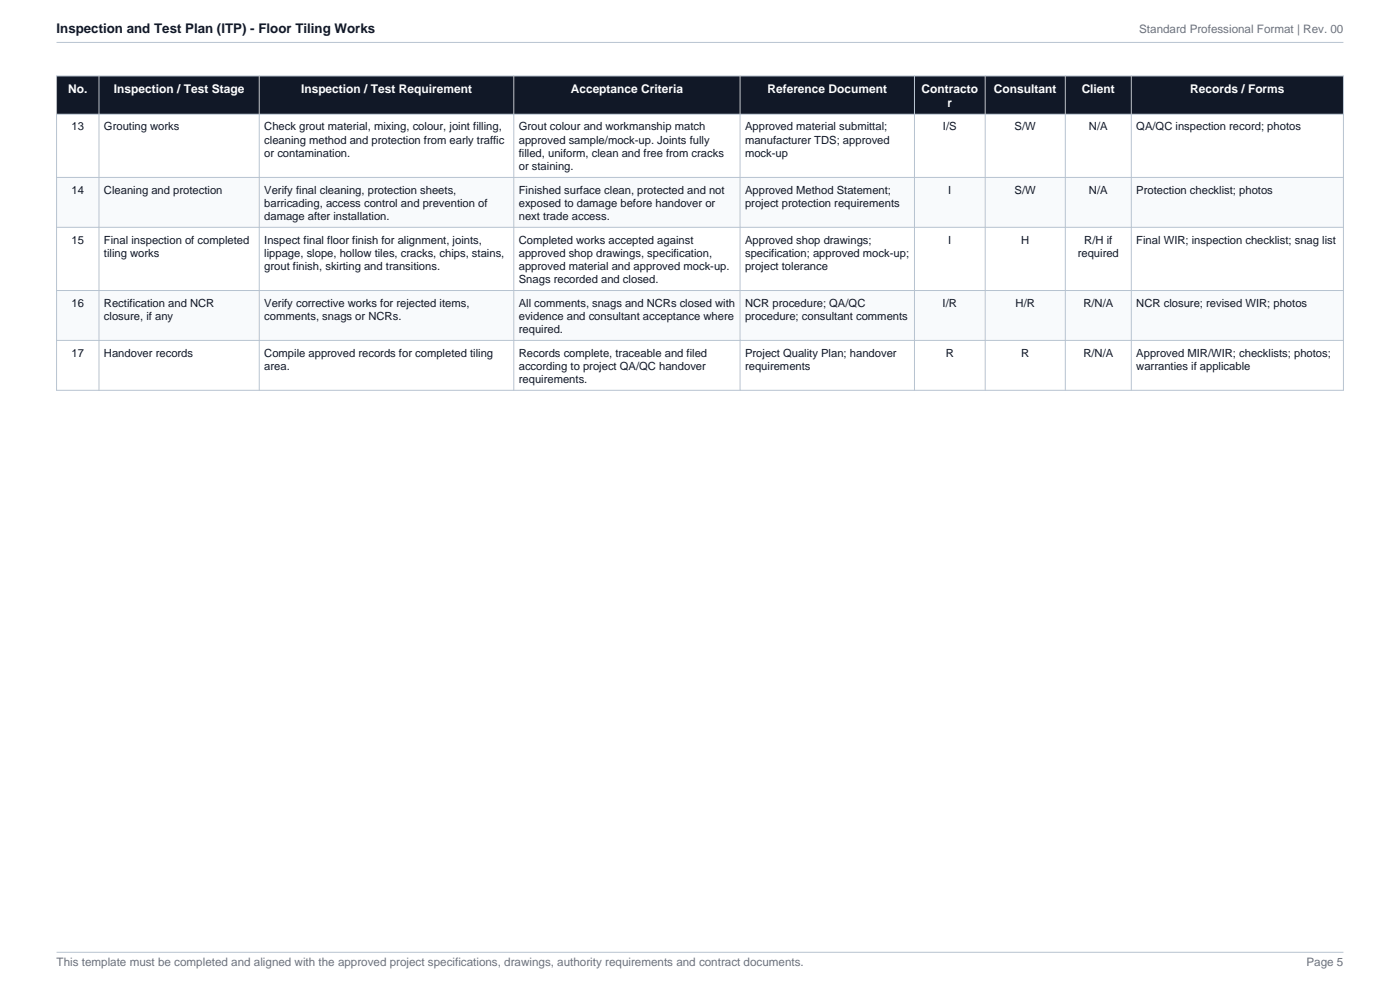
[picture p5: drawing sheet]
<svg xmlns="http://www.w3.org/2000/svg" width="297mm" height="210mm" viewBox="0 0 297 210" stroke-linecap="round" stroke-linejoin="round" font-family="sans-serif">
<defs><g id="words">
<text font-size="2.8" fill="#111827" x="12" y="7">Inspection and Test Plan (ITP) - Floor Tiling Works</text>
<g font-size="2.5" fill="#6b7280">
<text x="241.7" y="7">Standard Professional Format | Rev. 00</text>
<text x="12" y="205">This template must be completed and aligned with the approved project specifications, drawings, authority requirements and contract documents.</text>
<text x="277.2" y="205">Page 5</text>
</g>
<g font-size="2.5" fill="#fff">
<text x="14.5" y="19.7">No.</text>
<text x="24.2" y="19.7">Inspection / Test Stage</text>
<text x="63.9" y="19.7">Inspection / Test Requirement</text>
<text x="121.1" y="19.7">Acceptance Criteria</text>
<text x="162.8" y="19.7">Reference Document</text>
<text x="195.5" y="19.7">Contracto</text>
<text x="201" y="22.7">r</text>
<text x="210.9" y="19.7">Consultant</text>
<text x="229.5" y="19.7">Client</text>
<text x="252.5" y="19.7">Records / Forms</text>
</g>
<g font-size="2.4" fill="#111827">
<text x="15.2" y="27.7">13</text>
<text x="22.1" y="27.7">Grouting works</text>
<text x="56.1" y="27.7">Check grout material, mixing, colour, joint filling,</text>
<text x="110.1" y="27.7">Grout colour and workmanship match</text>
<text x="158.1" y="27.7">Approved material submittal;</text>
<text x="200" y="27.7">I/S</text>
<text x="215.3" y="27.7">S/W</text>
<text x="231" y="27.7">N/A</text>
<text x="241.1" y="27.7">QA/QC inspection record; photos</text>
<text x="56.1" y="30.5">cleaning method and protection from early traffic</text>
<text x="56.1" y="33.3">or contamination.</text>
<text x="110.1" y="30.5">approved sample/mock-up. Joints fully</text>
<text x="110.1" y="33.3">filled, uniform, clean and free from cracks</text>
<text x="158.1" y="30.5">manufacturer TDS; approved</text>
<text x="158.1" y="33.3">mock-up</text>
<text x="15.2" y="41.1">14</text>
<text x="22.1" y="41.1">Cleaning and protection</text>
<text x="56.1" y="41.1">Verify final cleaning, protection sheets,</text>
<text x="110.1" y="36.1">or staining.</text>
<text x="110.1" y="41.1">Finished surface clean, protected and not</text>
<text x="158.1" y="41.1">Approved Method Statement;</text>
<text x="201.2" y="41.1">I</text>
<text x="215.3" y="41.1">S/W</text>
<text x="231" y="41.1">N/A</text>
<text x="241.1" y="41.1">Protection checklist; photos</text>
<text x="56.1" y="43.9">barricading, access control and prevention of</text>
<text x="56.1" y="46.7">damage after installation.</text>
<text x="110.1" y="43.9">exposed to damage before handover or</text>
<text x="110.1" y="46.7">next trade access.</text>
<text x="158.1" y="43.9">project protection requirements</text>
<text x="15.2" y="51.7">15</text>
<text x="22.1" y="51.7">Final inspection of completed</text>
<text x="56.1" y="51.7">Inspect final floor finish for alignment, joints,</text>
<text x="110.1" y="51.7">Completed works accepted against</text>
<text x="158.1" y="51.7">Approved shop drawings;</text>
<text x="201.2" y="51.7">I</text>
<text x="216.6" y="51.7">H</text>
<text x="230" y="51.7">R/H if</text>
<text x="241.1" y="51.7">Final WIR; inspection checklist; snag list</text>
<text x="22.1" y="54.5">tiling works</text>
<text x="56.1" y="54.5">lippage, slope, hollow tiles, cracks, chips, stains,</text>
<text x="56.1" y="57.3">grout finish, skirting and transitions.</text>
<text x="110.1" y="54.5">approved shop drawings, specification,</text>
<text x="110.1" y="57.3">approved material and approved mock-up.</text>
<text x="158.1" y="54.5">specification; approved mock-up;</text>
<text x="158.1" y="57.3">project tolerance</text>
<text x="228.6" y="54.5">required</text>
<text x="15.2" y="65.1">16</text>
<text x="22.1" y="65.1">Rectification and NCR</text>
<text x="56.1" y="65.1">Verify corrective works for rejected items,</text>
<text x="110.1" y="60.1">Snags recorded and closed.</text>
<text x="110.1" y="65.1">All comments, snags and NCRs closed with</text>
<text x="158.1" y="65.1">NCR procedure; QA/QC</text>
<text x="200" y="65.1">I/R</text>
<text x="215.4" y="65.1">H/R</text>
<text x="229.8" y="65.1">R/N/A</text>
<text x="241.1" y="65.1">NCR closure; revised WIR; photos</text>
<text x="22.1" y="67.9">closure, if any</text>
<text x="56.1" y="67.9">comments, snags or NCRs.</text>
<text x="110.1" y="67.9">evidence and consultant acceptance where</text>
<text x="110.1" y="70.7">required.</text>
<text x="158.1" y="67.9">procedure; consultant comments</text>
<text x="15.2" y="75.6">17</text>
<text x="22.1" y="75.6">Handover records</text>
<text x="56.1" y="75.6">Compile approved records for completed tiling</text>
<text x="110.1" y="75.6">Records complete, traceable and filed</text>
<text x="158.1" y="75.6">Project Quality Plan; handover</text>
<text x="200.6" y="75.6">R</text>
<text x="216.6" y="75.6">R</text>
<text x="229.8" y="75.6">R/N/A</text>
<text x="241.1" y="75.6">Approved MIR/WIR; checklists; photos;</text>
<text x="56.1" y="78.5">area.</text>
<text x="110.1" y="78.5">according to project QA/QC handover</text>
<text x="110.1" y="81.3">requirements.</text>
<text x="158.1" y="78.5">requirements</text>
<text x="241.1" y="78.5">warranties if applicable</text>
</g>
</g></defs>
<path d="M12 9h273M12 202h273" fill="none" stroke="#b7c3d0" stroke-width=".21"/>
<path d="M12 16.1h273v8.1h-273z" fill-rule="evenodd" fill="#111827"/>
<path d="M12 24.2h273v13.4h-273z" fill-rule="evenodd" fill="#fff"/>
<path d="M12 37.6h273v10.6h-273z" fill-rule="evenodd" fill="#f8fafc"/>
<path d="M12 48.2h273v13.4h-273z" fill-rule="evenodd" fill="#fff"/>
<path d="M12 61.6h273v10.6h-273z" fill-rule="evenodd" fill="#f8fafc"/>
<path d="M12 72.2h273v10.6h-273z" fill-rule="evenodd" fill="#fff"/>
<g fill="none" stroke="#b7c3d0" stroke-width=".21">
<path d="M12 16.1h273v66.7h-273zM21 16.1v66.7M55 16.1v66.7M109 16.1v66.7M157 16.1v66.7M194 16.1v66.7M209 16.1v66.7M226 16.1v66.7M240 16.1v66.7M12 24.2h273M12 37.6h273M12 48.2h273"/>
<path d="M12 61.6h273M12 72.2h273"/>
</g>
<use href="#words"/>
</svg>
